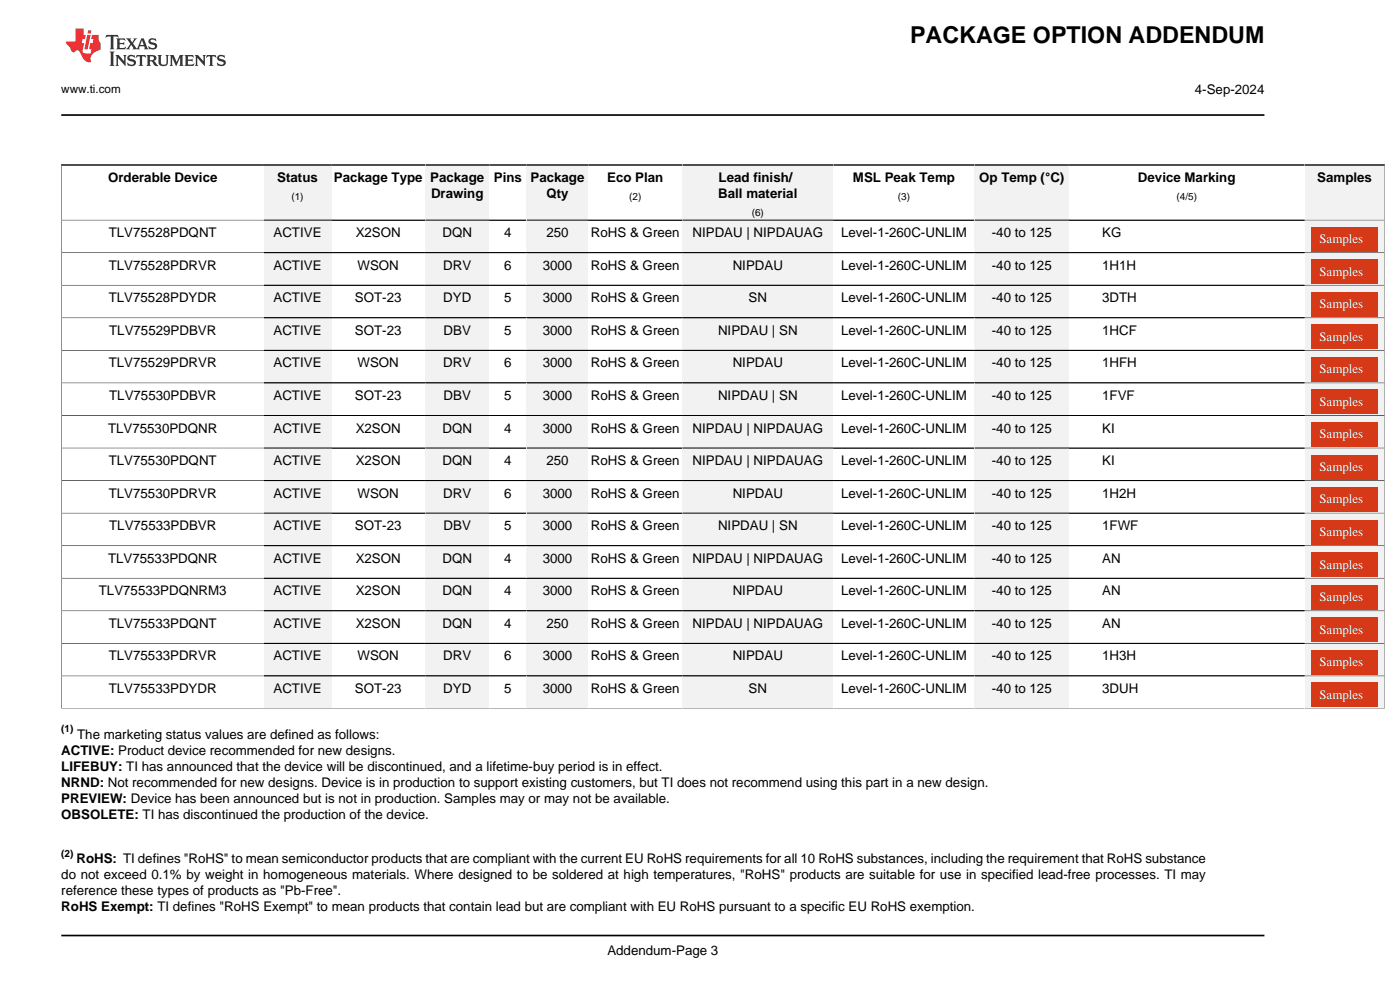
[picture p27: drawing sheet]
<svg xmlns="http://www.w3.org/2000/svg" width="297mm" height="210mm" viewBox="0 0 297 210" stroke-linecap="round" stroke-linejoin="round" font-family="sans-serif">
<defs><g id="words">
<text font-size="4.9" x="193.1" y="9.2">PACKAGE OPTION ADDENDUM</text>
<g font-size="2.8">
<text x="253.5" y="20">4-Sep-2024</text>
<text x="22.9" y="38.6">Orderable Device</text>
<text x="58.8" y="38.6">Status</text>
<text x="70.8" y="38.6">Package Type</text>
<text x="91.3" y="38.6">Package</text>
<text x="104.8" y="38.6">Pins</text>
<text x="112.5" y="38.6">Package</text>
<text x="128.8" y="38.6">Eco Plan</text>
<text x="152.5" y="38.6">Lead finish/</text>
<text x="180.9" y="38.6">MSL Peak Temp</text>
<text x="207.7" y="38.6">Op Temp (°C)</text>
<text x="241.4" y="38.6">Device Marking</text>
<text x="279.4" y="38.6">Samples</text>
<text x="91.4" y="42">Drawing</text>
<text x="115.9" y="42">Qty</text>
<text x="152.4" y="42">Ball material</text>
<text x="23.1" y="50.3">TLV75528PDQNT</text>
<text x="58" y="50.3">ACTIVE</text>
<text x="75.5" y="50.3">X2SON</text>
<text x="93.9" y="50.3">DQN</text>
<text x="107" y="50.3">4</text>
<text x="115.9" y="50.3">250</text>
<text x="125.4" y="50.3">RoHS &amp; Green</text>
<text x="146.9" y="50.3">NIPDAU | NIPDAUAG</text>
<text x="178.4" y="50.3">Level-1-260C-UNLIM</text>
<text x="210.4" y="50.3">-40 to 125</text>
<text x="233.8" y="50.3">KG</text>
<text x="23.1" y="57.2">TLV75528PDRVR</text>
<text x="58" y="57.2">ACTIVE</text>
<text x="75.8" y="57.2">WSON</text>
<text x="94" y="57.2">DRV</text>
<text x="107" y="57.2">6</text>
<text x="115.1" y="57.2">3000</text>
<text x="125.4" y="57.2">RoHS &amp; Green</text>
<text x="155.4" y="57.2">NIPDAU</text>
<text x="178.4" y="57.2">Level-1-260C-UNLIM</text>
<text x="210.4" y="57.2">-40 to 125</text>
<text x="233.8" y="57.2">1H1H</text>
<text x="23.1" y="64.1">TLV75528PDYDR</text>
<text x="58" y="64.1">ACTIVE</text>
<text x="75.3" y="64.1">SOT-23</text>
<text x="94" y="64.1">DYD</text>
<text x="107" y="64.1">5</text>
<text x="115.1" y="64.1">3000</text>
<text x="125.4" y="64.1">RoHS &amp; Green</text>
<text x="158.8" y="64.1">SN</text>
<text x="178.4" y="64.1">Level-1-260C-UNLIM</text>
<text x="210.4" y="64.1">-40 to 125</text>
<text x="233.8" y="64.1">3DTH</text>
<text x="23.2" y="71">TLV75529PDBVR</text>
<text x="58" y="71">ACTIVE</text>
<text x="75.3" y="71">SOT-23</text>
<text x="94.1" y="71">DBV</text>
<text x="107" y="71">5</text>
<text x="115.1" y="71">3000</text>
<text x="125.4" y="71">RoHS &amp; Green</text>
<text x="152.3" y="71">NIPDAU | SN</text>
<text x="178.4" y="71">Level-1-260C-UNLIM</text>
<text x="210.4" y="71">-40 to 125</text>
<text x="233.8" y="71">1HCF</text>
<text x="23.1" y="77.9">TLV75529PDRVR</text>
<text x="58" y="77.9">ACTIVE</text>
<text x="75.8" y="77.9">WSON</text>
<text x="94" y="77.9">DRV</text>
<text x="107" y="77.9">6</text>
<text x="115.1" y="77.9">3000</text>
<text x="125.4" y="77.9">RoHS &amp; Green</text>
<text x="155.4" y="77.9">NIPDAU</text>
<text x="178.4" y="77.9">Level-1-260C-UNLIM</text>
<text x="210.4" y="77.9">-40 to 125</text>
<text x="233.8" y="77.9">1HFH</text>
<text x="23.2" y="84.9">TLV75530PDBVR</text>
<text x="58" y="84.9">ACTIVE</text>
<text x="75.3" y="84.9">SOT-23</text>
<text x="94.1" y="84.9">DBV</text>
<text x="107" y="84.9">5</text>
<text x="115.1" y="84.9">3000</text>
<text x="125.4" y="84.9">RoHS &amp; Green</text>
<text x="152.3" y="84.9">NIPDAU | SN</text>
<text x="178.4" y="84.9">Level-1-260C-UNLIM</text>
<text x="210.4" y="84.9">-40 to 125</text>
<text x="233.8" y="84.9">1FVF</text>
<text x="22.9" y="91.8">TLV75530PDQNR</text>
<text x="58" y="91.8">ACTIVE</text>
<text x="75.5" y="91.8">X2SON</text>
<text x="93.9" y="91.8">DQN</text>
<text x="107" y="91.8">4</text>
<text x="115.1" y="91.8">3000</text>
<text x="125.4" y="91.8">RoHS &amp; Green</text>
<text x="146.9" y="91.8">NIPDAU | NIPDAUAG</text>
<text x="178.4" y="91.8">Level-1-260C-UNLIM</text>
<text x="210.4" y="91.8">-40 to 125</text>
<text x="233.8" y="91.8">KI</text>
<text x="23.1" y="98.7">TLV75530PDQNT</text>
<text x="58" y="98.7">ACTIVE</text>
<text x="75.5" y="98.7">X2SON</text>
<text x="93.9" y="98.7">DQN</text>
<text x="107" y="98.7">4</text>
<text x="115.9" y="98.7">250</text>
<text x="125.4" y="98.7">RoHS &amp; Green</text>
<text x="146.9" y="98.7">NIPDAU | NIPDAUAG</text>
<text x="178.4" y="98.7">Level-1-260C-UNLIM</text>
<text x="210.4" y="98.7">-40 to 125</text>
<text x="233.8" y="98.7">KI</text>
<text x="23.1" y="105.6">TLV75530PDRVR</text>
<text x="58" y="105.6">ACTIVE</text>
<text x="75.8" y="105.6">WSON</text>
<text x="94" y="105.6">DRV</text>
<text x="107" y="105.6">6</text>
<text x="115.1" y="105.6">3000</text>
<text x="125.4" y="105.6">RoHS &amp; Green</text>
<text x="155.4" y="105.6">NIPDAU</text>
<text x="178.4" y="105.6">Level-1-260C-UNLIM</text>
<text x="210.4" y="105.6">-40 to 125</text>
<text x="233.8" y="105.6">1H2H</text>
<text x="23.2" y="112.5">TLV75533PDBVR</text>
<text x="58" y="112.5">ACTIVE</text>
<text x="75.3" y="112.5">SOT-23</text>
<text x="94.1" y="112.5">DBV</text>
<text x="107" y="112.5">5</text>
<text x="115.1" y="112.5">3000</text>
<text x="125.4" y="112.5">RoHS &amp; Green</text>
<text x="152.3" y="112.5">NIPDAU | SN</text>
<text x="178.4" y="112.5">Level-1-260C-UNLIM</text>
<text x="210.4" y="112.5">-40 to 125</text>
<text x="233.8" y="112.5">1FWF</text>
<text x="22.9" y="119.4">TLV75533PDQNR</text>
<text x="58" y="119.4">ACTIVE</text>
<text x="75.5" y="119.4">X2SON</text>
<text x="93.9" y="119.4">DQN</text>
<text x="107" y="119.4">4</text>
<text x="115.1" y="119.4">3000</text>
<text x="125.4" y="119.4">RoHS &amp; Green</text>
<text x="146.9" y="119.4">NIPDAU | NIPDAUAG</text>
<text x="178.4" y="119.4">Level-1-260C-UNLIM</text>
<text x="210.4" y="119.4">-40 to 125</text>
<text x="233.8" y="119.4">AN</text>
<text x="21" y="126.3">TLV75533PDQNRM3</text>
<text x="58" y="126.3">ACTIVE</text>
<text x="75.5" y="126.3">X2SON</text>
<text x="93.9" y="126.3">DQN</text>
<text x="107" y="126.3">4</text>
<text x="115.1" y="126.3">3000</text>
<text x="125.4" y="126.3">RoHS &amp; Green</text>
<text x="155.4" y="126.3">NIPDAU</text>
<text x="178.4" y="126.3">Level-1-260C-UNLIM</text>
<text x="210.4" y="126.3">-40 to 125</text>
<text x="233.8" y="126.3">AN</text>
<text x="23.1" y="133.2">TLV75533PDQNT</text>
<text x="58" y="133.2">ACTIVE</text>
<text x="75.5" y="133.2">X2SON</text>
<text x="93.9" y="133.2">DQN</text>
<text x="107" y="133.2">4</text>
<text x="115.9" y="133.2">250</text>
<text x="125.4" y="133.2">RoHS &amp; Green</text>
<text x="146.9" y="133.2">NIPDAU | NIPDAUAG</text>
<text x="178.4" y="133.2">Level-1-260C-UNLIM</text>
<text x="210.4" y="133.2">-40 to 125</text>
<text x="233.8" y="133.2">AN</text>
<text x="23.1" y="140.1">TLV75533PDRVR</text>
<text x="58" y="140.1">ACTIVE</text>
<text x="75.8" y="140.1">WSON</text>
<text x="94" y="140.1">DRV</text>
<text x="107" y="140.1">6</text>
<text x="115.1" y="140.1">3000</text>
<text x="125.4" y="140.1">RoHS &amp; Green</text>
<text x="155.4" y="140.1">NIPDAU</text>
<text x="178.4" y="140.1">Level-1-260C-UNLIM</text>
<text x="210.4" y="140.1">-40 to 125</text>
<text x="233.8" y="140.1">1H3H</text>
<text x="23.1" y="147">TLV75533PDYDR</text>
<text x="58" y="147">ACTIVE</text>
<text x="75.3" y="147">SOT-23</text>
<text x="94" y="147">DYD</text>
<text x="107" y="147">5</text>
<text x="115.1" y="147">3000</text>
<text x="125.4" y="147">RoHS &amp; Green</text>
<text x="158.8" y="147">SN</text>
<text x="178.4" y="147">Level-1-260C-UNLIM</text>
<text x="210.4" y="147">-40 to 125</text>
<text x="233.8" y="147">3DUH</text>
<text x="13" y="160.2">ACTIVE: Product device recommended for new designs.</text>
<text x="16.4" y="156.8">The marketing status values are defined as follows:</text>
<text x="13" y="163.6">LIFEBUY: TI has announced that the device will be discontinued, and a lifetime-buy period is in effect.</text>
<text x="13" y="167">NRND: Not recommended for new designs. Device is in production to support existing customers, but TI does not recommend using this part in a new design.</text>
<text x="13" y="170.3">PREVIEW: Device has been announced but is not in production. Samples may or may not be available.</text>
<text x="13" y="173.7">OBSOLETE: TI has discontinued the production of the device.</text>
<text x="16.2" y="183.2">RoHS: TI defines &quot;RoHS&quot; to mean semiconductor products that are compliant with the current EU RoHS requirements for all 10 RoHS substances, including the requirement that RoHS substance</text>
<text x="13" y="186.6">do not exceed 0.1% by weight in homogeneous materials. Where designed to be soldered at high temperatures, &quot;RoHS&quot; products are suitable for use in specified lead-free processes. TI may</text>
<text x="13" y="189.9">reference these types of products as &quot;Pb-Free&quot;.</text>
<text x="13" y="193.3">RoHS Exempt: TI defines &quot;RoHS Exempt&quot; to mean products that contain lead but are compliant with EU RoHS pursuant to a specific EU RoHS exemption.</text>
<text x="128.9" y="202.5">Addendum-Page 3</text>
</g>
<g font-size="2.7" fill="#fff">
<text x="279.9" y="51.5">Samples</text>
<text x="279.9" y="58.5">Samples</text>
<text x="279.9" y="65.4">Samples</text>
<text x="279.9" y="72.3">Samples</text>
<text x="279.9" y="79.2">Samples</text>
<text x="279.9" y="86.1">Samples</text>
<text x="279.9" y="93">Samples</text>
<text x="279.9" y="99.9">Samples</text>
<text x="279.9" y="106.8">Samples</text>
<text x="279.9" y="113.7">Samples</text>
<text x="279.9" y="120.6">Samples</text>
<text x="279.9" y="127.5">Samples</text>
<text x="279.9" y="134.4">Samples</text>
<text x="279.9" y="141.3">Samples</text>
<text x="279.9" y="148.2">Samples</text>
</g>
<text font-size="2.5" x="13" y="19.7">www.ti.com</text>
<g font-size="2.1">
<text x="61.8" y="42.5">(1)</text>
<text x="133.5" y="42.5">(2)</text>
<text x="159.5" y="45.9">(6)</text>
<text x="190.5" y="42.5">(3)</text>
<text x="249.6" y="42.5">(4/5)</text>
<text x="13" y="155.3">(1)</text>
<text x="13" y="181.7">(2)</text>
</g>
</g></defs>
<path d="M22.6 7.4l-.2 .6 .6-.3 .5 .1v.1v2.2l-.2 .4h1l-.2-.4v-2.2v-.1l.5-.1 .5 .3-.1-.6zM24.6 8.1l.3 .4v1.6l-.3 .4h1.9l.2-.6a1.07 1.07 0 0 1-1.3 .1v-.6h.7l.3 .2v-.7l-.3 .2h-.7v-.5l.2-.2a.99 .99 0 0 1 1 .3l-.1-.6zM26.7 8.1l1 1.2-1 1.2h.9l-.2-.3 .4-.7 .5 .8-.2 .2h1.6l-.2-.3 .1-.4h1l.1 .4-.1 .3h.9l-.3-.4-.7-2h-.5l-1 2.2-.8-1.1 .9-1.1h-.8l.1 .2-.4 .7-.3-.7 .1-.2zM30.1 8.5l.4 1h-.8zM31.7 8.3a.66 .66 0 0 0-.2 .7 .66 .66 0 0 0 .6 .4l.6 .2 .1 .4-.7 .2-.6-.5 .1 .8 .2-.1a1.15 1.15 0 0 0 1.5-.6 1.16 1.16 0 0 0-1.3-.9l-.1-.2 .2-.3a1 1 0 0 1 1 .4l-.1-.7-.2 .1-.5-.1zM23.2 10.9l.3 .4v2.3l-.3 .4h1.1l-.2-.4v-2.3l.2-.4zM24.5 11.7l.2 .4v1.5l-.2 .4h.7l-.2-.4v-1.3l1.6 1.7v-1.9l.2-.4h-.7l.2 .2v1.1l-1.1-1.3zM27.2 11.8a.66 .66 0 0 0-.2 .7 .66 .66 0 0 0 .6 .5l.7 .1v.5l-.7 .1-.6-.5 .1 .8 .2-.1a1.16 1.16 0 0 0 1.6-.6 1.16 1.16 0 0 0-1.3-.9l-.2-.2 .2-.2a1 1 0 0 1 1 .3l-.1-.6-.2 .1-.5-.2zM29 11.7l-.1 .6 .4-.3 .4 .1v1.5l-.3 .4h1l-.3-.4v-1.5l.5-.1 .4 .3-.2-.6zM31.1 11.7l.2 .4v1.5l-.2 .4h.9l-.2-.2v-.8l.5 .1a1.03 1.03 0 0 0 1.3 .9l-1-1.1a.62 .62 0 0 0 .6-.5 .62 .62 0 0 0-.6-.7zM31.8 12h.1a.47 .47 0 0 1 .6 0 .47 .47 0 0 1 .1 .6l-.8 .2zM33.4 11.7l.2 .2a2.3 2.3 0 0 0 .4 2 1.03 1.03 0 0 0 1.6-.7l.1-1.3 .2-.2h-.8l.2 .4v1.1a.6 .6 0 0 1-.6 .5 .6 .6 0 0 1-.6-.5l.1-1.3 .2-.2zM36 11.7l.2 .4v1.5l-.2 .4h.7l-.2-.4v-1.4l.8 1.8 .9-1.8v1.4l-.2 .4h1l-.3-.4v-1.5l.3-.4h-.9l-.6 1.5-.7-1.5zM39.1 11.7l.3 .4v1.5l-.3 .4h1.9l.2-.6a1.07 1.07 0 0 1-1.3 .2v-.7l1 .2v-.7l-.3 .2h-.7v-.6h.8l.4 .2-.1-.5zM41.3 11.7l.2 .4v1.5l-.2 .4h.8l-.3-.4v-1.3l1.7 1.7v-1.9l.2-.4h-.7l.1 .2 .1 1.1-1.2-1.3zM43.9 11.7l-.1 .6 .4-.3 .4 .1v1.5l-.3 .4h1l-.3-.4v-1.5l.5-.1 .4 .3-.2-.6zM46.3 11.8a.66 .66 0 0 0-.2 .7 .66 .66 0 0 0 .6 .5l.6 .1 .1 .5-.7 .1-.6-.5 .1 .8 .1-.1a1.17 1.17 0 0 0 1.6-.6 1.21 1.21 0 0 0-1.3-.9l-.1-.2 .1-.2a.99 .99 0 0 1 1.1 .3l-.1-.6-.2 .1-.5-.2z" fill-rule="evenodd" fill="#373435"/>
<path d="M16 6v2.8h-2v.4l.9 .9a.93 .93 0 0 0 .9 .9 .6 .6 0 0 1 .6-.3 .6 .6 0 0 1 .5 .3l.4 .8a1.58 1.58 0 0 0 2.1 1.3 1.62 1.62 0 0 1 1-2.2l.9-.3v-1.5a1.56 1.56 0 0 1-.4-1.7h-1.4l-.2 .9h.5l-.1 .8h-.5l-.2 1.1v.2l.4 .1-.2 .8h-.6a.74 .74 0 0 1-1.1-.6l.3-1.6h-.4l.1-.8h.5l.2-.9h-.5v-1.4zM18.5 7.4l-.6 3.1h.7l.6-3.1zM18.7 6.4l-.1 .7h.7l.1-.7z" fill-rule="evenodd" fill="#ed3237"/>
<path d="M12.9 35h43.1M13 24.4h255.2" fill="none" stroke="#000" stroke-width=".35"/>
<path d="M13 34.8v11.9h43" fill="none" stroke="#000" stroke-width=".21"/>
<path d="M56 35.2h14.2v11.4h-14.2z" fill="#f2f2f2"/>
<path d="M56 35h34.2" fill="none" stroke="#000" stroke-width=".35"/>
<path d="M56 46.7h34.2" fill="none" stroke="#000" stroke-width=".21"/>
<path d="M90.2 35.2h13.6v11.4h-13.6z" fill="#f2f2f2"/>
<path d="M90.2 35h21.6" fill="none" stroke="#000" stroke-width=".35"/>
<path d="M90.2 46.7h21.6" fill="none" stroke="#000" stroke-width=".21"/>
<path d="M111.8 35.2h13v11.4h-13z" fill="#f2f2f2"/>
<path d="M111.8 35h33" fill="none" stroke="#000" stroke-width=".35"/>
<path d="M111.8 46.7h33" fill="none" stroke="#000" stroke-width=".21"/>
<path d="M144.8 35.2h32v11.4h-32z" fill="#f2f2f2"/>
<path d="M144.8 35h62" fill="none" stroke="#000" stroke-width=".35"/>
<path d="M144.8 46.7h62" fill="none" stroke="#000" stroke-width=".21"/>
<path d="M206.8 35.2h20v11.4h-20z" fill="#f2f2f2"/>
<path d="M206.8 35h70" fill="none" stroke="#000" stroke-width=".35"/>
<path d="M206.8 46.7h70" fill="none" stroke="#000" stroke-width=".21"/>
<path d="M276.8 35.2h16.9v11.4h-16.9z" fill="#f2f2f2"/>
<path d="M276.8 35h17" fill="none" stroke="#000" stroke-width=".35"/>
<path d="M293.8 34.8v11.9h-17M56 46.7h-43v6.9h43" fill="none" stroke="#000" stroke-width=".21"/>
<path d="M56 46.8h14.2v6.7h-14.2z" fill="#f2f2f2"/>
<path d="M56 46.7h34.2M56 53.6h34.2" fill="none" stroke="#000" stroke-width=".21"/>
<path d="M90.2 46.8h13.6v6.7h-13.6z" fill="#f2f2f2"/>
<path d="M90.2 53.6h21.6M90.2 46.7h21.6" fill="none" stroke="#000" stroke-width=".21"/>
<path d="M111.8 46.8h13v6.7h-13z" fill="#f2f2f2"/>
<path d="M111.8 46.7h33M111.8 53.6h33" fill="none" stroke="#000" stroke-width=".21"/>
<path d="M144.8 46.8h32v6.7h-32z" fill="#f2f2f2"/>
<path d="M144.8 46.7h62M144.8 53.6h62" fill="none" stroke="#000" stroke-width=".21"/>
<path d="M206.8 46.8h20v6.7h-20z" fill="#f2f2f2"/>
<path d="M206.8 46.7h70M206.8 53.6h70" fill="none" stroke="#000" stroke-width=".21"/>
<path d="M276.8 46.8h16.9v6.7h-16.9z" fill="#f2f2f2"/>
<path d="M276.8 46.7h17v6.9h-17" fill="none" stroke="#000" stroke-width=".21"/>
<path d="M278.2 48.1h14.1v5.3h-14.1z" fill="#d53918"/>
<path d="M56 53.6h-43v6.9h43" fill="none" stroke="#000" stroke-width=".21"/>
<path d="M56 53.7h14.2v6.7h-14.2z" fill="#f2f2f2"/>
<path d="M56 53.6h34.2M56 60.5h34.2" fill="none" stroke="#000" stroke-width=".21"/>
<path d="M90.2 53.7h13.6v6.7h-13.6z" fill="#f2f2f2"/>
<path d="M90.2 53.6h21.6M90.2 60.5h21.6" fill="none" stroke="#000" stroke-width=".21"/>
<path d="M111.8 53.7h13v6.7h-13z" fill="#f2f2f2"/>
<path d="M111.8 53.6h33M111.8 60.5h33" fill="none" stroke="#000" stroke-width=".21"/>
<path d="M144.8 53.7h32v6.7h-32z" fill="#f2f2f2"/>
<path d="M144.8 53.6h62M144.8 60.5h62" fill="none" stroke="#000" stroke-width=".21"/>
<path d="M206.8 53.7h20v6.7h-20z" fill="#f2f2f2"/>
<path d="M206.8 53.6h70M206.8 60.5h70" fill="none" stroke="#000" stroke-width=".21"/>
<path d="M276.8 53.7h16.9v6.7h-16.9z" fill="#f2f2f2"/>
<path d="M276.8 53.6h17v6.9h-17" fill="none" stroke="#000" stroke-width=".21"/>
<path d="M278.2 55h14.1v5.3h-14.1z" fill="#d53918"/>
<path d="M56 60.5h-43v6.9h43" fill="none" stroke="#000" stroke-width=".21"/>
<path d="M56 60.6h14.2v6.7h-14.2z" fill="#f2f2f2"/>
<path d="M56 60.5h34.2M56 67.4h34.2" fill="none" stroke="#000" stroke-width=".21"/>
<path d="M90.2 60.6h13.6v6.7h-13.6z" fill="#f2f2f2"/>
<path d="M90.2 67.4h21.6M90.2 60.5h21.6" fill="none" stroke="#000" stroke-width=".21"/>
<path d="M111.8 60.6h13v6.7h-13z" fill="#f2f2f2"/>
<path d="M111.8 60.5h33M111.8 67.4h33" fill="none" stroke="#000" stroke-width=".21"/>
<path d="M144.8 60.6h32v6.7h-32z" fill="#f2f2f2"/>
<path d="M144.8 60.5h62M144.8 67.4h62" fill="none" stroke="#000" stroke-width=".21"/>
<path d="M206.8 60.6h20v6.7h-20z" fill="#f2f2f2"/>
<path d="M206.8 60.5h70M206.8 67.4h70" fill="none" stroke="#000" stroke-width=".21"/>
<path d="M276.8 60.6h16.9v6.7h-16.9z" fill="#f2f2f2"/>
<path d="M276.8 60.5h17v6.9h-17" fill="none" stroke="#000" stroke-width=".21"/>
<path d="M278.2 61.9h14.1v5.3h-14.1z" fill="#d53918"/>
<path d="M56 67.4h-43v6.9h43" fill="none" stroke="#000" stroke-width=".21"/>
<path d="M56 67.5h14.2v6.7h-14.2z" fill="#f2f2f2"/>
<path d="M56 67.4h34.2M56 74.3h34.2" fill="none" stroke="#000" stroke-width=".21"/>
<path d="M90.2 67.5h13.6v6.7h-13.6z" fill="#f2f2f2"/>
<path d="M90.2 74.3h21.6M90.2 67.4h21.6" fill="none" stroke="#000" stroke-width=".21"/>
<path d="M111.8 67.5h13v6.7h-13z" fill="#f2f2f2"/>
<path d="M111.8 67.4h33M111.8 74.3h33" fill="none" stroke="#000" stroke-width=".21"/>
<path d="M144.8 67.5h32v6.7h-32z" fill="#f2f2f2"/>
<path d="M144.8 67.4h62M144.8 74.3h62" fill="none" stroke="#000" stroke-width=".21"/>
<path d="M206.8 67.5h20v6.7h-20z" fill="#f2f2f2"/>
<path d="M206.8 67.4h70M206.8 74.3h70" fill="none" stroke="#000" stroke-width=".21"/>
<path d="M276.8 67.5h16.9v6.7h-16.9z" fill="#f2f2f2"/>
<path d="M276.8 67.4h17v6.9h-17" fill="none" stroke="#000" stroke-width=".21"/>
<path d="M278.2 68.8h14.1v5.3h-14.1z" fill="#d53918"/>
<path d="M56 74.3h-43v6.9h43" fill="none" stroke="#000" stroke-width=".21"/>
<path d="M56 74.4h14.2v6.7h-14.2z" fill="#f2f2f2"/>
<path d="M56 74.3h34.2M56 81.2h34.2" fill="none" stroke="#000" stroke-width=".21"/>
<path d="M90.2 74.4h13.6v6.7h-13.6z" fill="#f2f2f2"/>
<path d="M90.2 74.3h21.6M90.2 81.2h21.6" fill="none" stroke="#000" stroke-width=".21"/>
<path d="M111.8 74.4h13v6.7h-13z" fill="#f2f2f2"/>
<path d="M111.8 74.3h33M111.8 81.2h33" fill="none" stroke="#000" stroke-width=".21"/>
<path d="M144.8 74.4h32v6.7h-32z" fill="#f2f2f2"/>
<path d="M144.8 74.3h62M144.8 81.2h62" fill="none" stroke="#000" stroke-width=".21"/>
<path d="M206.8 74.4h20v6.7h-20z" fill="#f2f2f2"/>
<path d="M206.8 74.3h70M206.8 81.2h70" fill="none" stroke="#000" stroke-width=".21"/>
<path d="M276.8 74.4h16.9v6.7h-16.9z" fill="#f2f2f2"/>
<path d="M276.8 74.3h17v6.9h-17" fill="none" stroke="#000" stroke-width=".21"/>
<path d="M278.2 75.7h14.1v5.3h-14.1z" fill="#d53918"/>
<path d="M56 81.2h-43v6.9h43" fill="none" stroke="#000" stroke-width=".21"/>
<path d="M56 81.3h14.2v6.7h-14.2z" fill="#f2f2f2"/>
<path d="M56 81.2h34.2M56 88.1h34.2" fill="none" stroke="#000" stroke-width=".21"/>
<path d="M90.2 81.3h13.6v6.7h-13.6z" fill="#f2f2f2"/>
<path d="M90.2 88.1h21.6M90.2 81.2h21.6" fill="none" stroke="#000" stroke-width=".21"/>
<path d="M111.8 81.3h13v6.7h-13z" fill="#f2f2f2"/>
<path d="M111.8 81.2h33M111.8 88.1h33" fill="none" stroke="#000" stroke-width=".21"/>
<path d="M144.8 81.3h32v6.7h-32z" fill="#f2f2f2"/>
<path d="M144.8 81.2h62M144.8 88.1h62" fill="none" stroke="#000" stroke-width=".21"/>
<path d="M206.8 81.3h20v6.7h-20z" fill="#f2f2f2"/>
<path d="M206.8 81.2h70M206.8 88.1h70" fill="none" stroke="#000" stroke-width=".21"/>
<path d="M276.8 81.3h16.9v6.7h-16.9z" fill="#f2f2f2"/>
<path d="M276.8 81.2h17v6.9h-17" fill="none" stroke="#000" stroke-width=".21"/>
<path d="M278.2 82.6h14.1v5.3h-14.1z" fill="#d53918"/>
<path d="M56 88.1h-43v6.9h43" fill="none" stroke="#000" stroke-width=".21"/>
<path d="M56 88.2h14.2v6.7h-14.2z" fill="#f2f2f2"/>
<path d="M56 88.1h34.2M56 95h34.2" fill="none" stroke="#000" stroke-width=".21"/>
<path d="M90.2 88.2h13.6v6.7h-13.6z" fill="#f2f2f2"/>
<path d="M90.2 95h21.6M90.2 88.1h21.6" fill="none" stroke="#000" stroke-width=".21"/>
<path d="M111.8 88.2h13v6.7h-13z" fill="#f2f2f2"/>
<path d="M111.8 88.1h33M111.8 95h33" fill="none" stroke="#000" stroke-width=".21"/>
<path d="M144.8 88.2h32v6.7h-32z" fill="#f2f2f2"/>
<path d="M144.8 88.1h62M144.8 95h62" fill="none" stroke="#000" stroke-width=".21"/>
<path d="M206.8 88.2h20v6.7h-20z" fill="#f2f2f2"/>
<path d="M206.8 88.1h70M206.8 95h70" fill="none" stroke="#000" stroke-width=".21"/>
<path d="M276.8 88.2h16.9v6.7h-16.9z" fill="#f2f2f2"/>
<path d="M276.8 88.1h17v6.9h-17" fill="none" stroke="#000" stroke-width=".21"/>
<path d="M278.2 89.5h14.1v5.3h-14.1z" fill="#d53918"/>
<path d="M56 95h-43v6.9h43" fill="none" stroke="#000" stroke-width=".21"/>
<path d="M56 95.1h14.2v6.8h-14.2z" fill="#f2f2f2"/>
<path d="M56 95h34.2M56 101.9h34.2" fill="none" stroke="#000" stroke-width=".21"/>
<path d="M90.2 95.1h13.6v6.8h-13.6z" fill="#f2f2f2"/>
<path d="M90.2 95h21.6M90.2 101.9h21.6" fill="none" stroke="#000" stroke-width=".21"/>
<path d="M111.8 95.1h13v6.8h-13z" fill="#f2f2f2"/>
<path d="M111.8 95h33M111.8 101.9h33" fill="none" stroke="#000" stroke-width=".21"/>
<path d="M144.8 95.1h32v6.8h-32z" fill="#f2f2f2"/>
<path d="M144.8 95h62M144.8 101.9h62" fill="none" stroke="#000" stroke-width=".21"/>
<path d="M206.8 95.1h20v6.8h-20z" fill="#f2f2f2"/>
<path d="M206.8 95h70M206.8 101.9h70" fill="none" stroke="#000" stroke-width=".21"/>
<path d="M276.8 95.1h16.9v6.8h-16.9z" fill="#f2f2f2"/>
<path d="M276.8 95h17v6.9h-17" fill="none" stroke="#000" stroke-width=".21"/>
<path d="M278.2 96.4h14.1v5.3h-14.1z" fill="#d53918"/>
<path d="M56 101.9h-43v6.9h43" fill="none" stroke="#000" stroke-width=".21"/>
<path d="M56 102h14.2v6.8h-14.2z" fill="#f2f2f2"/>
<path d="M56 101.9h34.2M56 108.8h34.2" fill="none" stroke="#000" stroke-width=".21"/>
<path d="M90.2 102h13.6v6.8h-13.6z" fill="#f2f2f2"/>
<path d="M90.2 108.8h21.6M90.2 101.9h21.6" fill="none" stroke="#000" stroke-width=".21"/>
<path d="M111.8 102h13v6.8h-13z" fill="#f2f2f2"/>
<path d="M111.8 101.9h33M111.8 108.8h33" fill="none" stroke="#000" stroke-width=".21"/>
<path d="M144.8 102h32v6.8h-32z" fill="#f2f2f2"/>
<path d="M144.8 101.9h62M144.8 108.8h62" fill="none" stroke="#000" stroke-width=".21"/>
<path d="M206.8 102h20v6.8h-20z" fill="#f2f2f2"/>
<path d="M206.8 101.9h70M206.8 108.8h70" fill="none" stroke="#000" stroke-width=".21"/>
<path d="M276.8 102h16.9v6.8h-16.9z" fill="#f2f2f2"/>
<path d="M276.8 101.9h17v6.9h-17" fill="none" stroke="#000" stroke-width=".21"/>
<path d="M278.2 103.3h14.1v5.3h-14.1z" fill="#d53918"/>
<path d="M56 108.8h-43v7h43" fill="none" stroke="#000" stroke-width=".21"/>
<path d="M56 108.9h14.2v6.8h-14.2z" fill="#f2f2f2"/>
<path d="M56 108.8h34.2M56 115.8h34.2" fill="none" stroke="#000" stroke-width=".21"/>
<path d="M90.2 108.9h13.6v6.8h-13.6z" fill="#f2f2f2"/>
<path d="M90.2 115.8h21.6M90.2 108.8h21.6" fill="none" stroke="#000" stroke-width=".21"/>
<path d="M111.8 108.9h13v6.8h-13z" fill="#f2f2f2"/>
<path d="M111.8 108.8h33M111.8 115.8h33" fill="none" stroke="#000" stroke-width=".21"/>
<path d="M144.8 108.9h32v6.8h-32z" fill="#f2f2f2"/>
<path d="M144.8 108.8h62M144.8 115.8h62" fill="none" stroke="#000" stroke-width=".21"/>
<path d="M206.8 108.9h20v6.8h-20z" fill="#f2f2f2"/>
<path d="M206.8 108.8h70M206.8 115.8h70" fill="none" stroke="#000" stroke-width=".21"/>
<path d="M276.8 108.9h16.9v6.8h-16.9z" fill="#f2f2f2"/>
<path d="M276.8 108.8h17v7h-17" fill="none" stroke="#000" stroke-width=".21"/>
<path d="M278.2 110.2h14.1v5.3h-14.1z" fill="#d53918"/>
<path d="M56 115.8h-43v6.9h43" fill="none" stroke="#000" stroke-width=".21"/>
<path d="M56 115.8h14.2v6.8h-14.2z" fill="#f2f2f2"/>
<path d="M56 115.8h34.2M56 122.7h34.2" fill="none" stroke="#000" stroke-width=".21"/>
<path d="M90.2 115.8h13.6v6.8h-13.6z" fill="#f2f2f2"/>
<path d="M90.2 115.8h21.6M90.2 122.7h21.6" fill="none" stroke="#000" stroke-width=".21"/>
<path d="M111.8 115.8h13v6.8h-13z" fill="#f2f2f2"/>
<path d="M111.8 115.8h33M111.8 122.7h33" fill="none" stroke="#000" stroke-width=".21"/>
<path d="M144.8 115.8h32v6.8h-32z" fill="#f2f2f2"/>
<path d="M144.8 115.8h62M144.8 122.7h62" fill="none" stroke="#000" stroke-width=".21"/>
<path d="M206.8 115.8h20v6.8h-20z" fill="#f2f2f2"/>
<path d="M206.8 115.8h70M206.8 122.7h70" fill="none" stroke="#000" stroke-width=".21"/>
<path d="M276.8 115.8h16.9v6.8h-16.9z" fill="#f2f2f2"/>
<path d="M276.8 115.8h17v6.9h-17" fill="none" stroke="#000" stroke-width=".21"/>
<path d="M278.2 117.1h14.1v5.3h-14.1z" fill="#d53918"/>
<path d="M56 122.7h-43v6.9h43" fill="none" stroke="#000" stroke-width=".21"/>
<path d="M56 122.7h14.2v6.8h-14.2z" fill="#f2f2f2"/>
<path d="M56 122.7h34.2M56 129.6h34.2" fill="none" stroke="#000" stroke-width=".21"/>
<path d="M90.2 122.7h13.6v6.8h-13.6z" fill="#f2f2f2"/>
<path d="M90.2 129.6h21.6M90.2 122.7h21.6" fill="none" stroke="#000" stroke-width=".21"/>
<path d="M111.8 122.7h13v6.8h-13z" fill="#f2f2f2"/>
<path d="M111.8 122.7h33M111.8 129.6h33" fill="none" stroke="#000" stroke-width=".21"/>
<path d="M144.8 122.7h32v6.8h-32z" fill="#f2f2f2"/>
<path d="M144.8 122.7h62M144.8 129.6h62" fill="none" stroke="#000" stroke-width=".21"/>
<path d="M206.8 122.7h20v6.8h-20z" fill="#f2f2f2"/>
<path d="M206.8 122.7h70M206.8 129.6h70" fill="none" stroke="#000" stroke-width=".21"/>
<path d="M276.8 122.7h16.9v6.8h-16.9z" fill="#f2f2f2"/>
<path d="M276.8 122.7h17v6.9h-17" fill="none" stroke="#000" stroke-width=".21"/>
<path d="M278.2 124h14.1v5.3h-14.1z" fill="#d53918"/>
<path d="M56 129.6h-43v6.9h43" fill="none" stroke="#000" stroke-width=".21"/>
<path d="M56 129.7h14.2v6.7h-14.2z" fill="#f2f2f2"/>
<path d="M56 129.6h34.2M56 136.5h34.2" fill="none" stroke="#000" stroke-width=".21"/>
<path d="M90.2 129.7h13.6v6.7h-13.6z" fill="#f2f2f2"/>
<path d="M90.2 136.5h21.6M90.2 129.6h21.6" fill="none" stroke="#000" stroke-width=".21"/>
<path d="M111.8 129.7h13v6.7h-13z" fill="#f2f2f2"/>
<path d="M111.8 129.6h33M111.8 136.5h33" fill="none" stroke="#000" stroke-width=".21"/>
<path d="M144.8 129.7h32v6.7h-32z" fill="#f2f2f2"/>
<path d="M144.8 129.6h62M144.8 136.5h62" fill="none" stroke="#000" stroke-width=".21"/>
<path d="M206.8 129.7h20v6.7h-20z" fill="#f2f2f2"/>
<path d="M206.8 129.6h70M206.8 136.5h70" fill="none" stroke="#000" stroke-width=".21"/>
<path d="M276.8 129.7h16.9v6.7h-16.9z" fill="#f2f2f2"/>
<path d="M276.8 129.6h17v6.9h-17" fill="none" stroke="#000" stroke-width=".21"/>
<path d="M278.2 131h14.1v5.2h-14.1z" fill="#d53918"/>
<path d="M56 136.5h-43v6.9h43" fill="none" stroke="#000" stroke-width=".21"/>
<path d="M56 136.6h14.2v6.7h-14.2z" fill="#f2f2f2"/>
<path d="M56 136.5h34.2M56 143.4h34.2" fill="none" stroke="#000" stroke-width=".21"/>
<path d="M90.2 136.6h13.6v6.7h-13.6z" fill="#f2f2f2"/>
<path d="M90.2 136.5h21.6M90.2 143.4h21.6" fill="none" stroke="#000" stroke-width=".21"/>
<path d="M111.8 136.6h13v6.7h-13z" fill="#f2f2f2"/>
<path d="M111.8 136.5h33M111.8 143.4h33" fill="none" stroke="#000" stroke-width=".21"/>
<path d="M144.8 136.6h32v6.7h-32z" fill="#f2f2f2"/>
<path d="M144.8 136.5h62M144.8 143.4h62" fill="none" stroke="#000" stroke-width=".21"/>
<path d="M206.8 136.6h20v6.7h-20z" fill="#f2f2f2"/>
<path d="M206.8 136.5h70M206.8 143.4h70" fill="none" stroke="#000" stroke-width=".21"/>
<path d="M276.8 136.6h16.9v6.7h-16.9z" fill="#f2f2f2"/>
<path d="M276.8 136.5h17v6.9h-17" fill="none" stroke="#000" stroke-width=".21"/>
<path d="M278.2 137.9h14.1v5.2h-14.1z" fill="#d53918"/>
<path d="M12.9 150.2h43.1M56 143.4h-43v6.9" fill="none" stroke="#000" stroke-width=".21"/>
<path d="M56 143.5h14.2v6.7h-14.2z" fill="#f2f2f2"/>
<path d="M56 143.4h34.2M56 150.2h34.2" fill="none" stroke="#000" stroke-width=".21"/>
<path d="M90.2 143.5h13.6v6.7h-13.6z" fill="#f2f2f2"/>
<path d="M90.2 150.2h21.6M90.2 143.4h21.6" fill="none" stroke="#000" stroke-width=".21"/>
<path d="M111.8 143.5h13v6.7h-13z" fill="#f2f2f2"/>
<path d="M111.8 143.4h33M111.8 150.2h33" fill="none" stroke="#000" stroke-width=".21"/>
<path d="M144.8 143.5h32v6.7h-32z" fill="#f2f2f2"/>
<path d="M144.8 143.4h62M144.8 150.2h62" fill="none" stroke="#000" stroke-width=".21"/>
<path d="M206.8 143.5h20v6.7h-20z" fill="#f2f2f2"/>
<path d="M206.8 143.4h70M206.8 150.2h70" fill="none" stroke="#000" stroke-width=".21"/>
<path d="M276.8 143.5h16.9v6.7h-16.9z" fill="#f2f2f2"/>
<path d="M276.8 150.2h17M276.8 143.4h17v6.9" fill="none" stroke="#000" stroke-width=".21"/>
<path d="M278.2 144.8h14.1v5.3h-14.1z" fill="#d53918"/>
<path d="M13 198.4h255.2" fill="none" stroke="#000" stroke-width=".35"/>
<use href="#words"/>
</svg>
